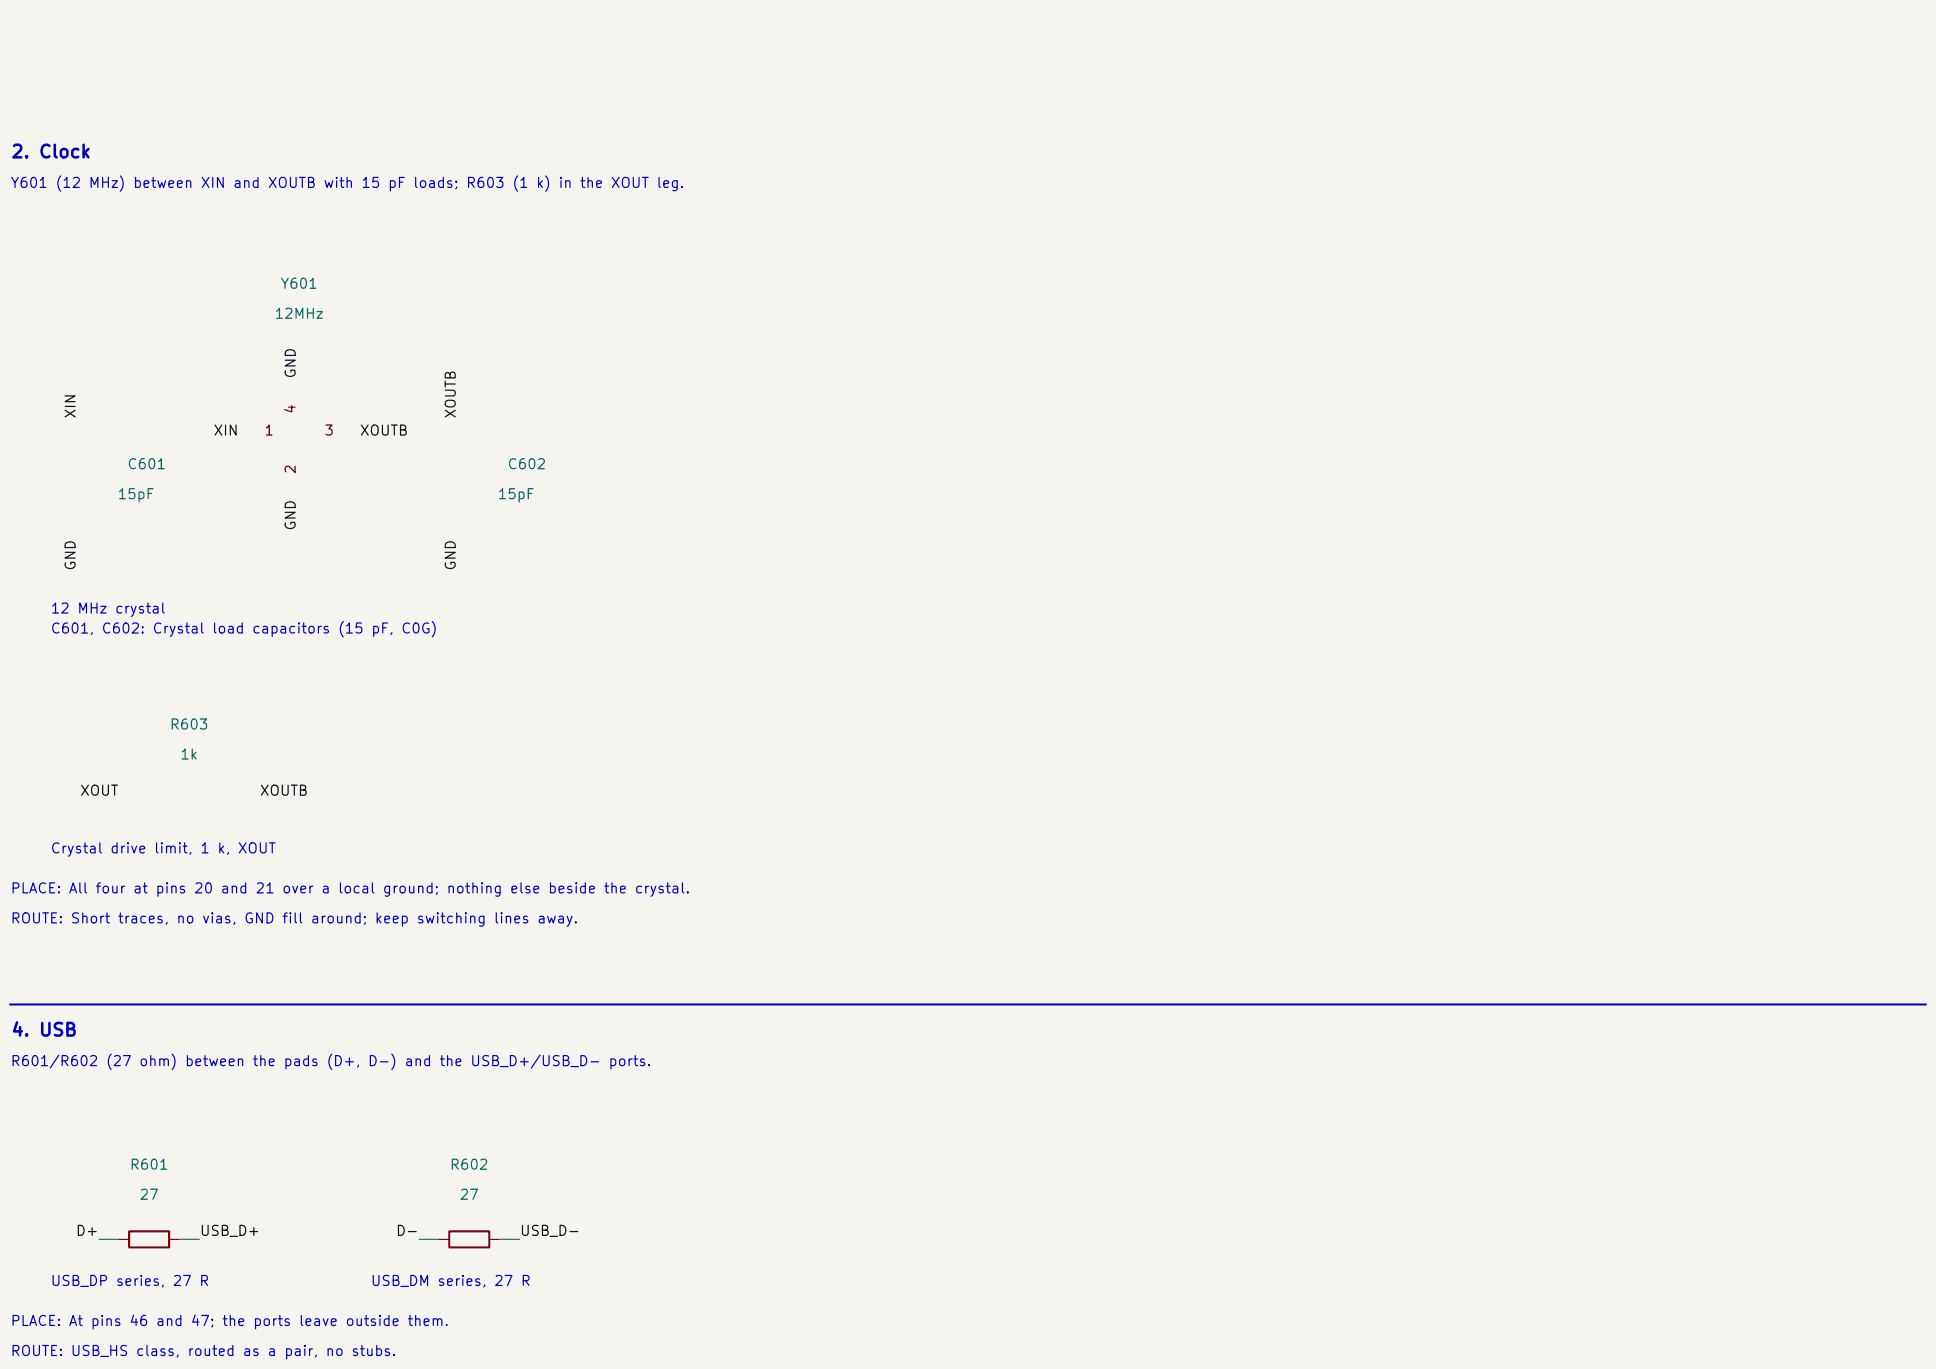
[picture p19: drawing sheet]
<svg xmlns="http://www.w3.org/2000/svg" width="297mm" height="210mm" viewBox="0 0 297 210" stroke-linecap="round" stroke-linejoin="round" font-family="sans-serif">
<defs><g id="words">
<g font-size="1.9" fill="#0000c2">
<text x="1.6" y="24.7">2. Clock</text>
<text x="1.6" y="159.4">4. USB</text>
</g>
<g font-size="1.5" fill="#0000c2">
<text x="1.5" y="29.2">Y601 (12 MHz) between XIN and XOUTB with 15 pF loads; R603 (1 k) in the XOUT leg.</text>
<text x="7.6" y="94.5">12 MHz crystal</text>
<text x="7.6" y="97.6">C601, C602: Crystal load capacitors (15 pF, C0G)</text>
<text x="7.6" y="131.3">Crystal drive limit, 1 k, XOUT</text>
<text x="1.5" y="137.4">PLACE: All four at pins 20 and 21 over a local ground; nothing else beside the crystal.</text>
<text x="1.5" y="142">ROUTE: Short traces, no vias, GND fill around; keep switching lines away.</text>
<text x="1.5" y="163.9">R601/R602 (27 ohm) between the pads (D+, D-) and the USB_D+/USB_D- ports.</text>
<text x="7.6" y="197.7">USB_DP series, 27 R</text>
<text x="56.7" y="197.7">USB_DM series, 27 R</text>
<text x="1.5" y="203.8">PLACE: At pins 46 and 47; the ports leave outside them.</text>
<text x="1.5" y="208.4">ROUTE: USB_HS class, routed as a pair, no stubs.</text>
</g>
<g font-size="1.5" fill="#006464">
<text x="42.9" y="44.7">Y601</text>
<text x="42" y="49.3">12MHz</text>
<text x="17.9" y="77">15pF</text>
<text x="19.4" y="72.4">C601</text>
<text x="76.2" y="77">15pF</text>
<text x="77.7" y="72.4">C602</text>
<text x="25.9" y="112.3">R603</text>
<text x="27.5" y="116.9">1k</text>
<text x="19.8" y="179.8">R601</text>
<text x="68.9" y="179.8">R602</text>
<text x="21.3" y="184.4">27</text>
<text x="70.4" y="184.4">27</text>
</g>
<g font-size="1.5" fill="#0f0f0f">
<text x="45.7" y="58.2" transform="rotate(-90 45.7 58.2)">GND</text>
<text x="12" y="64.3" transform="rotate(-90 12 64.3)">XIN</text>
<text x="70.3" y="64.3" transform="rotate(-90 70.3 64.3)">XOUTB</text>
<text x="32.6" y="67.2">XIN</text>
<text x="55.1" y="67.2">XOUTB</text>
<text x="45.7" y="81.5" transform="rotate(-90 45.7 81.5)">GND</text>
<text x="12" y="87.7" transform="rotate(-90 12 87.7)">GND</text>
<text x="70.3" y="87.7" transform="rotate(-90 70.3 87.7)">GND</text>
<text x="12.2" y="122.4">XOUT</text>
<text x="39.7" y="122.4">XOUTB</text>
<text x="11.5" y="190">D+</text>
<text x="30.5" y="190">USB_D+</text>
<text x="60.6" y="190">D-</text>
<text x="79.6" y="190">USB_D-</text>
</g>
<g font-size="1.5" fill="#a90000">
<text x="45.7" y="63.6" transform="rotate(-90 45.7 63.6)">4</text>
<text x="40.4" y="67.2">1</text>
<text x="49.6" y="67.2">3</text>
<text x="45.7" y="72.8" transform="rotate(-90 45.7 72.8)">2</text>
</g>
</g></defs>
<path d="M-.1 -.1h297.2v210.2h-297.2z" fill="#f5f4ef" stroke="#f5f4ef" stroke-width=".15"/>
<path d="M19.8 188.9h6.2v2.4h-6.2zM68.9 188.9h6.2v2.4h-6.2z" fill="none" stroke="#840000" stroke-width=".31"/>
<path d="M18.3 190.1h1.5M26 190.1h1.5M67.4 190.1h1.5M75.1 190.1h1.5" fill="none" stroke="#840000" stroke-width=".18"/>
<path d="M1.5 154.1h294" fill="none" stroke="#0000c2" stroke-width=".31"/>
<path d="M15.2 190.1h3.1M27.5 190.1h3.1M64.3 190.1h3.1M76.6 190.1h3.1" fill="none" stroke="#009600" stroke-width=".18"/>
<use href="#words"/>
</svg>
